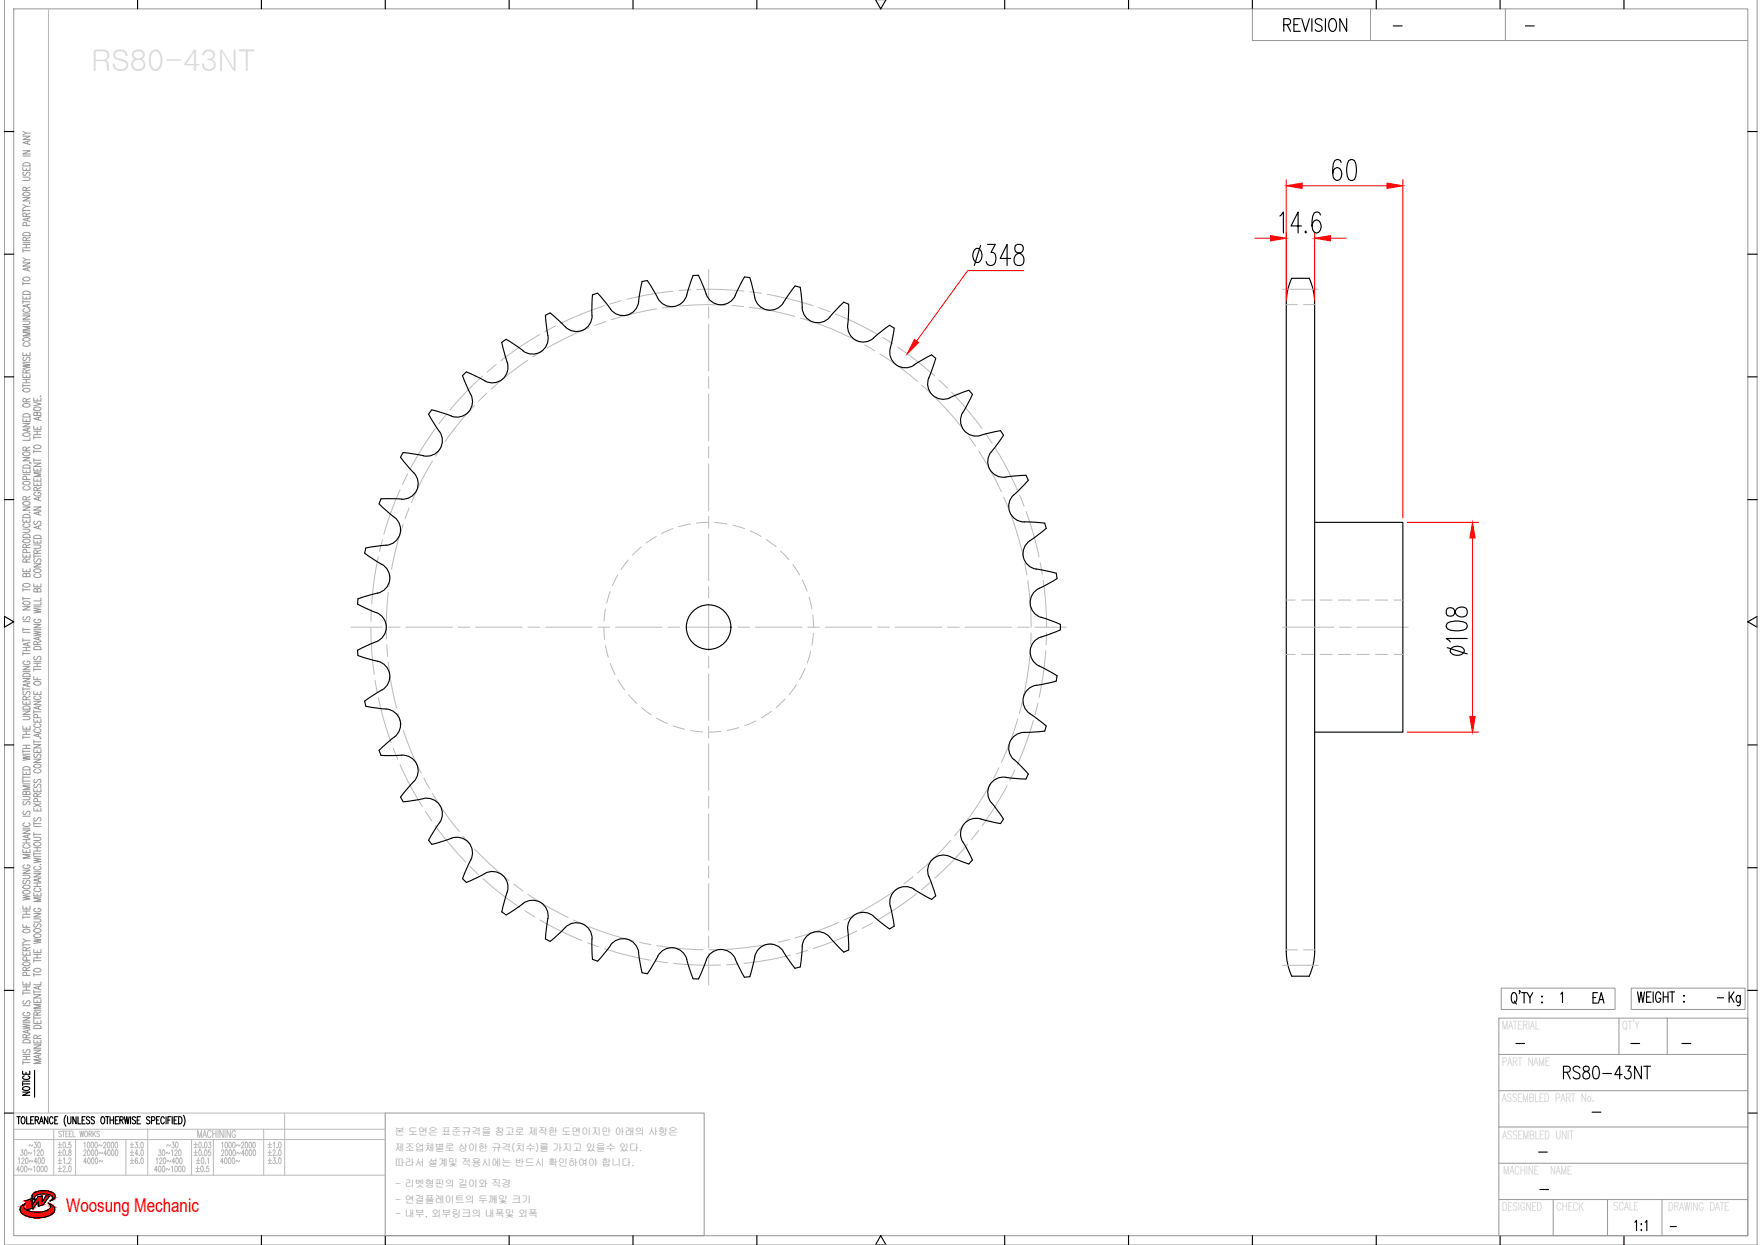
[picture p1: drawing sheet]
<svg xmlns="http://www.w3.org/2000/svg" width="297mm" height="210mm" viewBox="0 0 297 210" stroke-linecap="round" stroke-linejoin="round" font-family="sans-serif">
<defs><g id="words">
<text font-size="5.3" x="290.7" y="170.7">Kg</text>
<text font-size="4.9" x="267.8" y="170.4">EA</text>
<text font-size="3.2" fill="#f00" x="11.1" y="204.3">Woosung Mechanic</text>
<g font-size="2.6">
<text x="234.2" y="5.6">-</text>
<text x="256.5" y="5.6">-</text>
<text x="288.9" y="169.3">-</text>
<text x="254.7" y="177.1">-</text>
<text x="274.1" y="177.1">-</text>
<text x="282.9" y="177.1">-</text>
<text x="267.8" y="188.7">-</text>
<text x="258.6" y="195.4">-</text>
<text x="258.9" y="201.8">-</text>
<text x="280.8" y="208.1">-</text>
</g>
<g font-size="1.7" fill="#989898">
<text x="66.6" y="191.4">본 도면은 표준규격을 참고로 제작한 도면이지만 아래의 사항은</text>
<text x="66.6" y="194.1">제조업체별로 상이한 규격(치수)를 가지고 있을수 있다.</text>
<text x="66.6" y="196.6">따라서 설계및 적용시에는 반드시 확인하여야 합니다.</text>
<text x="66.7" y="200.2">- 리벳형핀의 길이와 직경</text>
<text x="66.7" y="202.8">- 연결플레이트의 두께및 크기</text>
<text x="66.7" y="205.2">- 내부, 외부링크의 내폭및 외폭</text>
</g>
</g></defs>
<!-- layer: 0 -->
<g fill="none" stroke="#989898" stroke-width=".17">
<path d="M.7 -.1v210h295.7v-210M2.3 1.5h292.5v206.8h-292.5zM211.3 1.5v5.3h83.5M231.2 1.5v5.3M253.9 1.5v5.3M3.9 33.3h1.2l-1.2 .6h1.2M3.9 29.9h.8l.4 .2-.2 .3h-1M3.9 28.2v.5h1.2v-.5M3.9 25.4h1.2l-1.2 .6h1.2M3.9 23h1.2l-1.2 .5h1.2M3.9 35.2v.6M3.9 35.5h1.2"/>
<path d="M3.9 34.5l.5 .3M3.9 26.3h1.2M3.9 22.1l.5 .4M3.9 39.3a.82 .82 0 0 1 1.2 .1v.3h-1.2zM3.9 32.5a.91 .91 0 0 1 1.2 .1 .64 .64 0 0 1-.6 .4 .64 .64 0 0 1-.6-.4zM3.9 27.6a.84 .84 0 0 1 1.2 .1v.3h-1.2zM4 29l-.1 .4 .1 .2 .3-.1a.52 .52 0 0 1 .7-.4l.1 .3-.2 .2M4.4 36.5v-.5h-.4l-.1 .5h1.2M4.4 32.1l-.1-.5h-.4v.5h1.2M4.4 28.4v.3M4.5 38.1l-.1-.5-.1-.1-.4 .1v.5h1.2M4.7 23.8v.4"/>
<path d="M4.7 36.8v.4M5 34.2v.1zM5.1 36.7l-1.2 .3 1.2 .3M5.1 34.8h-.7l-.5 .3M5.1 23.7l-1.2 .3 1.2 .4M5.1 22.5h-.7l-.5 .3M5.1 35.9l-.7 .3M5.1 31.6l-.7 .2M3.9 59.4v.6h1.2v-.6M3.9 54.1h.8l.4 .3-.2 .3h-1M3.9 53.2h1.2l-1.2 .6h1.2M3.9 49.9v.5h1.2v-.5"/>
<path d="M3.9 44.3h1.2l-1.2 .6h1.2M3.9 42v.5M3.9 47.5v.6M3.9 50.6v.6M3.9 52.9h1.2M3.9 50.9h1.2M3.9 47.8h1.2M3.9 43.5l.5 .3M3.9 42.3h1.2M3.9 41.8h1.2M3.9 41.2h1.2M3.9 40.9h1.2"/>
<path d="M3.9 57.1a.91 .91 0 0 1 1.2 0 .69 .69 0 0 1-1.2 .3zM3.9 49.2a.82 .82 0 0 1 1.2 .2v.2h-1.2zM3.9 46.9a.71 .71 0 0 1 1.2 .2 .7 .7 0 0 1-1.2-.1zM4.2 57.8a.32 .32 0 0 0-.3 .4 .32 .32 0 0 0 .4 .2h.3a.32 .32 0 0 0 .5-.2 .32 .32 0 0 0-.3-.4M4.2 52a.32 .32 0 0 0-.3 .5 .32 .32 0 0 0 .4 .2h.3a.32 .32 0 0 0 .5-.2 .32 .32 0 0 0-.3-.5M4.4 40.6v-.5h-.4l-.1 .5h1.2M4.4 41.2v.6M4.4 50.1v.3M4.4 59.6v.4M4.7 45.2v.4M4.7 51.4v.4M5.1 56h-1.2l1.2 .3-1.2 .3h1.2"/>
<path d="M5.1 55h-1.2l1.2 .3-1.2 .4h1.2M5.1 51.3l-1.2 .3 1.2 .3M5.1 45.1l-1.2 .3 1.2 .3M5.1 43.8h-.7l-.5 .3M5.1 40l-.7 .3M3.9 79.2v.5h1.2v-.5M3.9 77.1h1.2l-1.2 .6h1.2M3.9 73.2a.72 .72 0 0 1 1.2 .2 .87 .87 0 0 1-1.2 0zM3.9 71.4h1.2l-1.2 .6h1.2M3.9 70.5v.6h1.2v-.6M3.9 63.1v.5h1.2v-.5M3.9 61.3l1.2 .2-1.2 .2 1.2 .2-1.2 .2"/>
<path d="M3.9 64.7v.6M3.9 65h1.2M3.9 64.5h1.2M3.9 64h1.2M3.9 61.1h1.2M3.9 78.5a.84 .84 0 0 1 1.2 .1v.3h-1.2zM3.9 76.4a.71 .71 0 0 1 1.2 .2 .7 .7 0 0 1-1.2-.2zM3.9 69.9a.79 .79 0 0 1 1.2 .1v.3h-1.2zM3.9 68.2a.91 .91 0 0 1 1.2 .1 .69 .69 0 0 1-1.2 .2zM3.9 65.6a.74 .74 0 0 1 1.2 .2 .7 .7 0 0 1-1.2-.1zM4 60.2a.29 .29 0 0 0-.1 .5 .29 .29 0 0 0 .5-.1l.1-.2a.31 .31 0 0 1 .5-.1 .31 .31 0 0 1-.1 .5M4.4 75.9v-.5h-.5v.5h1.2"/>
<path d="M4.4 67.7v-.4l-.4-.1-.1 .5h1.2M4.4 62.9v-.5h-.5v.5h1.2M4.4 63.3v.3M4.4 64v.5M4.4 70.8v.3M4.4 79.4v.3M4.7 72.3v.4M5 78l.3 .1M5.1 73.8v.4h-1.2M5.1 72.2l-1.2 .3 1.2 .3M5.1 75.4l-.7 .2M5.1 67.2l-.7 .3"/>
<path d="M5.1 62.3l-.7 .3M5.7 78.9v.5h1.2v-.5M5.7 78.1h1.2l-1.2 .5h1.2M5.7 71.9v.5h1.2v-.5M5.7 67.8l1.2 .3-1.2 .3M5.7 67.1v.5h1.2v-.5M5.7 73.5v.5M5.7 75.8v.6M5.7 77.3v.6M5.7 77.6h1.2M5.7 76.1h1.2M5.7 73.7h1.2"/>
<path d="M5.7 73.3h1.2M5.7 72.7h1.2M5.8 75.2a.71 .71 0 0 1 1.1 .2 .73 .73 0 0 1-1.2-.1zM5.8 68.8a.91 .91 0 0 1 1.1 0 .69 .69 0 0 1-1.1 .3zM6.3 69.7l.2-.2h.3l.1 .2v.4h-1.2l.1-.6 .4 .1 .1 .5M6.3 67.3v.3M6.3 72.1v.3M6.3 72.7v.6M6.3 79.1v.3M6.5 70.4v.4M6.8 66.8h.1zM6.9 79.7h-1.2l1.2 .3-1.2 .4h1.2"/>
<path d="M6.9 70.3l-1.2 .3 1.2 .3M3.9 95.9v.5h1.2v-.5M3.9 93.4v.5h1.2v-.5M3.9 89.2h1l.2 .2-.2 .3-1 .1M3.9 87.5v.5h1.2v-.5M3.9 85.5h1.2l-1.2 .5h1.2M3.9 99.2v.5M3.9 99.4h1.2M3.9 80h1.2M3.9 98.5a.91 .91 0 0 1 1.2 .1 .64 .64 0 0 1-.6 .4 .64 .64 0 0 1-.6-.4zM3.9 91.1a.71 .71 0 0 1 1.2 .2 .73 .73 0 0 1-1.2-.2zM3.9 90.2a.79 .79 0 0 1 1.2 .1v.3h-1.2z"/>
<path d="M3.9 86.9a.82 .82 0 0 1 1.2 .1v.3h-1.2zM3.9 84.7a.91 .91 0 0 1 1.2 .1 .64 .64 0 0 1-.6 .4 .64 .64 0 0 1-.6-.4zM3.9 81.3a.91 .91 0 0 1 1.2 .1 .64 .64 0 0 1-.6 .4 .64 .64 0 0 1-.6-.4zM4.2 88.3a.32 .32 0 0 0-.3 .4 .32 .32 0 0 0 .4 .2h.3a.32 .32 0 0 0 .5-.2 .32 .32 0 0 0-.3-.4M4.2 82a.32 .32 0 0 0-.3 .4 .32 .32 0 0 0 .4 .2h.3a.32 .32 0 0 0 .5-.2 .32 .32 0 0 0-.3-.4M4.4 96.9l.3-.2h.3l.1 .2v.3h-1.2l.1-.5h.4v.5M4.4 94.8v-.5l-.4-.1-.1 .6h1.2M4.4 92.3l-.1-.5-.4 .1v.4h1.2M4.4 84.3v-.5l-.4-.1-.1 .6h1.2M4.4 87.7v.3M4.4 93.6v.3M4.4 96.1v.3"/>
<path d="M4.5 93.2l-.1-.5h-.5v.5h1.2M4.5 80.8l-.1-.4-.1-.1-.4 .1v.4h1.2M5 86.4h.1M5.1 94.2l-.7 .3M5.1 91.8l-.7 .2M5.1 83.7l-.7 .3M5.7 98.4v.5h1.2v-.5M5.7 95.1h1.2l-1.2 .5h1.2M5.7 91.9h.9l.3 .2-.2 .3h-1M5.7 91v.6h1.2v-.6M5.7 85.5h1.2l-1.2 .5h1.2M5.7 81.4v.5h1.2v-.5"/>
<path d="M5.7 80.6v.5h1.2v-.5M5.7 93.5v.6M5.7 93.8h1.2M5.8 96a.91 .91 0 0 1 1.1 .1 .64 .64 0 0 1-.6 .4 .64 .64 0 0 1-.6-.4zM5.8 90.4a.79 .79 0 0 1 1.1 .1v.3h-1.2zM5.9 94.2a.29 .29 0 0 0-.2 .5 .29 .29 0 0 0 .5-.1l.1-.2a.31 .31 0 0 1 .5-.1 .31 .31 0 0 1-.1 .5M5.9 87.9l-.2 .2 .2 .3 .3-.1 .1-.3a.3 .3 0 0 1 .5-.1 .3 .3 0 0 1-.1 .5M6 96.8a.32 .32 0 0 0-.3 .4 .32 .32 0 0 0 .5 .2h.2a.32 .32 0 0 0 .5-.2 .32 .32 0 0 0-.3-.4M6 83a.32 .32 0 0 0-.3 .4 .32 .32 0 0 0 .5 .2h.2a.34 .34 0 0 0 .5-.3 .34 .34 0 0 0-.5-.3v.2M6.3 99.4l.2-.2 .3 .1 .1 .1v.4h-1.2l.1-.5h.4l.1 .5M6.3 93.3l-.1-.5h-.4l-.1 .5h1.2M6.3 82.7l-.1-.5h-.4l-.1 .5h1.2"/>
<path d="M6.3 80.8v.3M6.3 81.6v.3M6.3 91.2v.4M6.3 98.6v.3M6.5 83.9v.4M6.5 86.4v.4M6.5 88.7v.4M6.9 88.6l-1.2 .3 1.2 .3M6.9 86.2l-1.2 .3 1.2 .4M6.9 83.8l-1.2 .3 1.2 .3M6.9 92.7l-.6 .3M6.9 82.2l-.6 .3"/>
<path d="M3.9 119.9h1.2l-1.2 .6h1.2M3.9 118.2v.5h1.2v-.5M3.9 114.4h1.2l-1.2 .5h1.2M3.9 112.3h1.2l-1.2 .6h1.2M3.9 102.3h1.2l-1.2 .5h1.2M3.9 100.6v.6M3.9 105.8v.6M3.9 107.6v.6M3.9 109.9v.6M3.9 115.9v.5M3.9 116.2h1.2M3.9 113.2h1.2"/>
<path d="M3.9 110.2h1.2M3.9 109.7h1.2M3.9 109.1h1.2M3.9 107.9h1.2M3.9 106.6h1.2M3.9 106.1h1.2M3.9 104.8h1.2M3.9 100.9h1.2M3.9 119.2a.84 .84 0 0 1 1.2 .1v.3h-1.2zM3.9 113.7a.82 .82 0 0 1 1.2 .1v.3h-1.2zM3.9 101.5a.91 .91 0 0 1 1.2 .1 .69 .69 0 0 1-1.2 .2zM4 116.6a.29 .29 0 0 0-.1 .5 .29 .29 0 0 0 .5-.1l.1-.2a.31 .31 0 0 1 .5-.1 .31 .31 0 0 1-.1 .5"/>
<path d="M4 104a.29 .29 0 0 0-.1 .4 .29 .29 0 0 0 .5 0l.1-.3a.31 .31 0 0 1 .5-.1 .31 .31 0 0 1-.1 .5M4.2 111.5a.32 .32 0 0 0-.3 .4 .32 .32 0 0 0 .4 .2h.3a.34 .34 0 0 0 .5-.3 .34 .34 0 0 0-.5-.3v.2M4.4 118v-.5l-.4-.1-.1 .6h1.2M4.4 109.1v.6M4.4 118.4v.3M4.7 108.4v.4M4.7 115.3v.4M5.1 115.2l-1.2 .3 1.2 .3M5.1 108.3l-1.2 .3 1.2 .3M5.1 117.4l-.7 .3M5.7 118.2h1.2l-1.2 .6h1.2M5.7 116.6v.5h1.2v-.5"/>
<path d="M5.7 114.1v.5h1.2M5.7 106.4l1.2 .2-1.2 .2 1.2 .2-1.2 .2M5.7 105.3h1.2l-1.2 .5h1.2M5.7 102.5l1.2 .3-1.2 .1 1.2 .3-1.2 .1M5.7 112.6v.5M5.7 119.7v.6M5.7 112.9h1.2M5.7 112.4h1.2M5.7 111.8h1.2M5.7 111.5h1.2M5.7 106.2h1.2M5.7 102.3h1.2"/>
<path d="M5.8 115a.71 .71 0 0 1 1.1 .3 .7 .7 0 0 1-1.2-.2zM5.8 109.1a.84 .84 0 0 1 1.1 .2v.2h-1.2zM5.9 110.7a.29 .29 0 0 0-.2 .4 .29 .29 0 0 0 .5 0l.1-.3a.31 .31 0 0 1 .5-.1 .31 .31 0 0 1-.1 .5M6 117.4a.32 .32 0 0 0-.3 .4 .32 .32 0 0 0 .5 .2h.2a.32 .32 0 0 0 .5-.2 .32 .32 0 0 0-.3-.4M6 104.4a.32 .32 0 0 0-.3 .4 .32 .32 0 0 0 .5 .2h.2a.33 .33 0 0 0 .5-.3 .33 .33 0 0 0-.5-.3v.2M6.3 108.7l-.1-.5h-.4l-.1 .5h1.2M6.3 111.8v.6M6.3 114.3v.3M6.3 116.7v.4M6.5 107.5v.4M6.5 119.1v.4M6.9 119l-1.2 .3 1.2 .3"/>
<path d="M6.9 107.3l-1.2 .3 1.2 .4M6.9 101.5v.5h-1.2M6.9 100.8v.5h-1.2M6.9 108.1l-.6 .3M3.9 139.9h1.2l-1.2 .6h1.2M3.9 134.3h.8l.4 .2-.2 .3h-1M3.9 130v.6h1.2v-.6M3.9 127.4l1.2 .2-1.2 .2 1.2 .2-1.2 .2M3.9 122.4v.6h1.2v-.6M3.9 120.8h.8l.4 .2-.2 .3h-1M3.9 124v.6M3.9 126.4v.6"/>
<path d="M3.9 130.8v.5M3.9 131.4v.6M3.9 139.6h1.2M3.9 137.6h1.2M3.9 132.2h1.2M3.9 131.7h1.2M3.9 131h1.2M3.9 127.2h1.2M3.9 126.7h1.2M3.9 126.2h1.2M3.9 125.6h1.2M3.9 124.3h1.2"/>
<path d="M3.9 123.8h1.2M3.9 123.3h1.2M3.9 129.4a.82 .82 0 0 1 1.2 .1v.3h-1.2zM4 136.8a.29 .29 0 0 0-.1 .4 .29 .29 0 0 0 .5 0l.1-.3a.31 .31 0 0 1 .5-.1 .31 .31 0 0 1-.1 .5M4 135.1l-.1 .2 .1 .4 .3-.1 .2-.3a.3 .3 0 0 1 .5-.1 .3 .3 0 0 1-.1 .5M4.2 138.7a.32 .32 0 0 0-.3 .4 .32 .32 0 0 0 .4 .3h.3a.32 .32 0 0 0 .5-.3 .32 .32 0 0 0-.3-.4M4.4 133.6l.3-.2h.3l.1 .2v.4h-1.2l.1-.6 .4 .1v.5M4.4 122.6v.4M4.4 123.3v.5M4.4 125.6v.6M4.4 130.2v.4M5.1 132.5h-1.2l1.2 .3-1.2 .3h1.2"/>
<path d="M5.7 136.2v.5h1.2v-.5M5.7 133v.5h1.2v-.5M5.7 128h1.2l-1.2 .6h1.2M5.7 126.3v.6h1.2v-.6M5.7 125.5h1.2l-1.2 .6h1.2M5.7 121.3v.5h1.2v-.5M5.7 124.8v.5M5.7 138.6v.5M5.7 139.3h1.2M5.7 138.9h1.2M5.7 135.5l1.2 .5M5.7 125.1h1.2"/>
<path d="M5.7 120h1.2M5.8 129a.91 .91 0 0 1 1.1 .1 .69 .69 0 0 1-1.1 .2zM5.9 137.9a.29 .29 0 0 0-.2 .4 .29 .29 0 0 0 .5 0l.1-.3a.31 .31 0 0 1 .5-.1 .31 .31 0 0 1-.1 .5M5.9 132.2l-.2 .4a.26 .26 0 0 0 .2 .2 .26 .26 0 0 0 .3-.2l.1-.2a.31 .31 0 0 1 .5-.1 .31 .31 0 0 1-.1 .5M5.9 131.4a.29 .29 0 0 0-.2 .5 .29 .29 0 0 0 .5-.1l.1-.2a.31 .31 0 0 1 .5-.1 .31 .31 0 0 1-.1 .5M5.9 127.1a.29 .29 0 0 0-.2 .5 .29 .29 0 0 0 .5-.1l.1-.2a.31 .31 0 0 1 .5-.1 .31 .31 0 0 1-.1 .5M6 129.7a.32 .32 0 0 0-.3 .4 .32 .32 0 0 0 .5 .2h.2a.32 .32 0 0 0 .5-.2 .32 .32 0 0 0-.3-.4M6 122.9a.32 .32 0 0 0-.3 .4 .32 .32 0 0 0 .5 .2h.2a.32 .32 0 0 0 .5-.2 .32 .32 0 0 0-.3-.4M6 122a.32 .32 0 0 0-.3 .5 .32 .32 0 0 0 .5 .2h.2a.32 .32 0 0 0 .5-.2 .32 .32 0 0 0-.3-.5M6.3 134.3l-.1-.4-.4-.1-.1 .5h1.2M6.3 121.4v.4M6.3 126.5v.4"/>
<path d="M6.3 133.2v.3M6.3 136.4v.3M6.3 135.2v-.5l-.2-.1-.3 .1-.1 .5h1.2M6.3 121v-.5h-.5l-.1 .5h1.2M6.5 123.8v.4M6.8 124.5h.1zM6.9 123.6l-1.2 .4 1.2 .3M6.9 135.5l-1.2 .5M6.9 133.8l-.6 .2M3.9 155.8v.6h1.2M3.9 152.8v.5h1.2v-.5M3.9 151l1.2 .1-1.2 .2 1.2 .2-1.2 .2"/>
<path d="M3.9 149.5a.72 .72 0 0 1 1.2 .1 .87 .87 0 0 1-1.2 0zM3.9 147.6h.8l.4 .2-.2 .3h-1M3.9 146.7h1.2l-1.2 .5h1.2M3.9 143.2v.5h1.2v-.5M3.9 154.4v.5M3.9 159v.6M3.9 159.3h1.2M3.9 158.3l.5 .3M3.9 154.6h1.2M3.9 154.1h1.2M3.9 153.6h1.2M3.9 142.1h1.2"/>
<path d="M3.9 141.6h1.2M3.9 156.8a.91 .91 0 0 1 1.2 .1 .64 .64 0 0 1-.6 .4 .64 .64 0 0 1-.6-.4zM3.9 150.3a.91 .91 0 0 1 1.2 0 .64 .64 0 0 1-.6 .5 .64 .64 0 0 1-.6-.5zM4 148.4a.29 .29 0 0 0-.1 .5 .29 .29 0 0 0 .5-.1l.1-.2a.31 .31 0 0 1 .5-.1 .31 .31 0 0 1-.1 .5M4.2 145.8a.32 .32 0 0 0-.3 .4 .32 .32 0 0 0 .4 .2h.3a.33 .33 0 0 0 .5-.3 .33 .33 0 0 0-.5-.3v.2M4.2 142.4a.32 .32 0 0 0-.3 .4 .32 .32 0 0 0 .4 .2h.3a.32 .32 0 0 0 .5-.2 .32 .32 0 0 0-.3-.4M4.4 141.6v.5M4.4 143.4v.3M4.4 152.9v.4M4.4 153.6v.5M4.4 156v.4M4.7 140.8v.4"/>
<path d="M5.1 158.6h-.7l-.5 .3M5.1 144.1h-1.2l1.2 .3-1.2 .3h1.2M5.1 140.7l-1.2 .3 1.2 .4M5.1 159.7l-.7 .3M5.7 158.3l1.2 .2-1.2 .2 1.2 .2-1.2 .2M5.7 154.9h.9l.3 .2-.2 .3-1 .1M5.7 154h1.2l-1.2 .6h1.2M5.7 150.5v.6h1.2v-.6M5.7 147.3h1.2l-1.2 .5h1.2M5.7 144.7l1.2 .2-1.2 .2 1.2 .2-1.2 .2M5.7 141.2h.9l.3 .2-.2 .3h-1M5.7 140.4v.5"/>
<path d="M5.7 143.7v.5M5.7 149.5h1.2M5.7 148.9h1.2M5.7 147h1.2M5.7 144.4h1.2M5.7 143.9h1.2M5.7 143.5h1.2M5.7 142.9h1.2M5.7 140.7h1.2M5.8 157.6a.71 .71 0 0 1 1.1 .2 .7 .7 0 0 1-1.2-.1zM5.8 156.7a.71 .71 0 0 1 1.1 .2 .7 .7 0 0 1-1.2-.1zM5.8 142.1a.71 .71 0 0 1 1.1 .3 .7 .7 0 0 1-1.2-.2z"/>
<path d="M5.9 155.8l-.2 .1 .2 .4 .3-.1 .1-.3a.3 .3 0 0 1 .5-.1 .3 .3 0 0 1-.1 .5M6 153.1a.32 .32 0 0 0-.3 .4 .32 .32 0 0 0 .5 .2h.2a.34 .34 0 0 0 .5-.3 .34 .34 0 0 0-.5-.3v.2M6 149.7a.32 .32 0 0 0-.3 .4 .32 .32 0 0 0 .5 .2h.2a.32 .32 0 0 0 .5-.2 .32 .32 0 0 0-.3-.4M6 146.1a.32 .32 0 0 0-.3 .4 .32 .32 0 0 0 .5 .2h.2a.32 .32 0 0 0 .5-.2 .32 .32 0 0 0-.3-.4M6.3 142.9v.6M6.3 148.9v.6M6.3 150.7v.4M6.5 148.2v.4M6.8 145.8h.1zM6.9 151.4h-1.2l1.2 .3-1.2 .3h1.2M6.9 148.1l-1.2 .3 1.2 .3M3.9 172.7l1.2 .2-1.2 .2 1.2 .2-1.2 .2"/>
<path d="M3.9 171.6h1.2l-1.2 .5h1.2M3.9 165.5v.6h1.2v-.6M3.9 160.5v.6h1.2v-.6M3.9 179.1h1.2M3.9 167.1v.6M3.9 178.9v.5M3.9 178.7h1.2M3.9 178.1h1.2M3.9 177.8h1.2M3.9 172.4h1.2M3.9 169.6h1.2M3.9 167.4h1.2"/>
<path d="M3.9 167h1.2M3.9 166.4h1.2M3.9 175.4a.82 .82 0 0 1 1.2 .1v.3h-1.2zM3.9 162.3a.71 .71 0 0 1 1.2 .3 .7 .7 0 0 1-1.2-.2zM4 176.9l-.1 .2 .1 .4 .3-.1 .2-.3a.3 .3 0 0 1 .5-.1 .3 .3 0 0 1-.1 .5M4 168.7a.29 .29 0 0 0-.1 .5 .29 .29 0 0 0 .5-.1l.1-.2a.31 .31 0 0 1 .5-.1 .31 .31 0 0 1-.1 .5M4.2 170.7a.32 .32 0 0 0-.3 .4 .32 .32 0 0 0 .4 .2h.3a.33 .33 0 0 0 .5-.3 .33 .33 0 0 0-.5-.3v.2M4.4 175v-.5l-.4-.1-.1 .6h1.2M4.4 163.6v-.5h-.4l-.1 .5h1.2M4.4 160.3v-.5h-.4l-.1 .5h1.2M4.4 160.7v.4M4.4 165.7v.4"/>
<path d="M4.4 166.4v.6M4.4 178.1v.6M4.5 164.5l-.1-.5h-.5v.5h1.2M4.5 161.9l-.1-.5-.1-.1-.4 .1v.5h1.2M4.7 173.7v.4M5.1 173.6l-1.2 .3 1.2 .4M5.1 174.4l-.7 .3M5.1 163.1l-.7 .2M5.7 177.1h1.2l-1.2 .5h1.2M5.7 176.2h1.2l-1.2 .5h1.2M5.7 175.3v.5h1.2v-.5M5.7 172v.6h1.2v-.6"/>
<path d="M5.7 168.5v.5h1.2v-.5M5.7 167.7h1.2l-1.2 .6h1.2M5.7 160.1v.5h1.2v-.5M5.7 171.6h1.2M5.7 161.7v.6M5.7 164.1v.5M5.7 166.9v.6M5.7 171.4v.5M5.7 170.3h1.2M5.7 167.2h1.2M5.7 164.3h1.2M5.7 162h1.2"/>
<path d="M5.7 161.5h1.2M5.7 160.9h1.2M5.8 173a.82 .82 0 0 1 1.1 .1v.3h-1.2zM5.8 163.4a.71 .71 0 0 1 1.1 .3 .87 .87 0 0 1-1.2 0zM6.3 175.1l-.1-.5h-.4l-.1 .5h1.2M6.3 171.1l-.1-.4-.4-.1-.1 .5h1.2M6.3 160.3v.3M6.3 160.9v.6M6.3 168.7v.3M6.3 172.2v.4M6.3 175.5v.3M6.5 166.3v.4"/>
<path d="M6.5 177.9v.4M6.9 178.7h-1.2l1.2 .3-1.2 .3h1.2M6.9 177.8l-1.2 .3 1.2 .3M6.9 169.3h-1.2l1.2 .4-1.2 .3h1.2M6.9 166.2l-1.2 .3 1.2 .4M6.9 165.5v.5h-1.2M6.9 174.5l-.6 .3M6.9 170.6l-.6 .3M252.8 177.8h42M252.8 171.7h42v36.6h-42zM253.2 166.6h19.2v3.6h-19.2zM273.1 171.7v6.1"/>
<path d="M275.2 166.6h19.2v3.6h-19.2zM281.2 171.7v6.1M65 187.7h53.8v20.6h-53.8zM252.8 196.1h42M252.8 183.9h42M252.8 190h42M252.8 202.2h42M262 202.2v6.1M271.2 202.2v6.1M280.3 202.2v6.1"/>
</g>
<g fill="none" stroke="#000" stroke-width=".19">
<path d="M23.2 -.1v1.6M44.1 -.1v1.6M65 -.1v1.6M85.9 -.1v1.6M106.8 -.1v1.6M127.7 -.1v1.6M147.7 -.1l.9 1.6 .9-1.6M169.5 -.1v1.6M190.4 -.1v1.6M211.3 -.1v1.6M232.1 -.1v1.6M253 -.1v1.6"/>
<path d="M273.9 -.1v1.6M216.5 4.2h.8a.52 .52 0 0 0 .4-.5 .52 .52 0 0 0-.4-.6h-.8v2.2M217.1 4.2l.6 1.1M218.3 4.2h.6M219.3 3.1h-1v2.2h1M219.6 3.1l.6 2.2 .7-2.2M221.3 3.1v2.2M223 3.4a.58 .58 0 0 0-.7-.3 .58 .58 0 0 0-.4 .8l.8 .4a.53 .53 0 0 1 .3 .5 .53 .53 0 0 1-.4 .5h-.3l-.4-.3M223.6 3.1v2.2M224.5 3.3l.1-.2a.93 .93 0 0 1 .8 1.4l-.1 .3a.57 .57 0 0 1-.5 .5 .57 .57 0 0 1-.6-.5 1.47 1.47 0 0 1 .3-1.5zM227.1 3.1v2.2l-1.1-2.2v2.2M.7 22.2h1.6"/>
<path d="M294.8 22.2h1.6M.7 42.9h1.6M85.4 57.2l-.8 .5 .8 2.8a2.68 2.68 0 0 1-.4 3.2 2.68 2.68 0 0 1-3.2 .5M85.4 57.2l2.8 1.9M92.4 56.6a2.64 2.64 0 0 1-1.2 2.7 2.64 2.64 0 0 1-3-.1M92.8 52.8l-.8 .4 .4 3.4M100.8 49.4l-.9 .3-.1 2.9a2.7 2.7 0 0 1-1.5 3.1 2.7 2.7 0 0 1-3.4-1l-2.1-1.9M100.8 49.4l1.9 2.2a2.67 2.67 0 0 0 2.8 1.6 2.67 2.67 0 0 0 2.2-2.3M108.3 47.5l-.6 3.4M108.3 47.5l.9-.2 1.5 2.5a2.68 2.68 0 0 0 2.6 1.9 2.68 2.68 0 0 0 2.5-2M116.9 46.4h.9l1.3 3.2M116.9 46.5l-1.1 3.2"/>
<path d="M119.1 49.6a2.64 2.64 0 0 0 2.4 1.8 2.64 2.64 0 0 0 2.5-1.6M125.6 46.7l-1.6 3.1M125.6 46.7l.9 .1 .7 2.8a2.68 2.68 0 0 0 1.9 2.6 2.68 2.68 0 0 0 3-1.2M132.1 51l2-2.8 .9 .2 .3 2.9a2.67 2.67 0 0 0 1.5 2.9 2.67 2.67 0 0 0 3.2-.7M143.1 51.3l-.8-.4-2.3 2.5M143.2 51.3l-.1 2.9a2.67 2.67 0 0 0 1 3 2.67 2.67 0 0 0 3.3-.2M147.3 57l2.8-2.2 .7 .5-.5 2.8a2.68 2.68 0 0 0 .6 3.2 2.68 2.68 0 0 0 3.3 .3M217 51.1v109.3l.3 2.4 .6 1.8h2.9l.6-1.8 .3-1.8v-109.9M217 51.1l.3-2.4 .6-1.8h2.9l.8 2.3 .1 1.9M294.8 42.9h1.6M.7 63.5h1.6M68 76.3l-.4 .8 2.2 2.6"/>
<path d="M68 76.3l3.4 .5M69.8 79.7a2.64 2.64 0 0 1 .5 3 2.64 2.64 0 0 1-2.6 1.5M72.8 69.1l-.5 .7 1.5 2.5a2.67 2.67 0 0 1 .5 3.2 2.67 2.67 0 0 1-2.9 1.4M72.9 69.1l3.2 1M78.7 62.7l-.7 .6 1.1 2.7a2.67 2.67 0 0 1 .1 3.2 2.67 2.67 0 0 1-3.1 1M78.7 62.7l3.1 1.5M156.7 63.7a2.64 2.64 0 0 0 .6 2.9 2.64 2.64 0 0 0 2.9 .5M157.8 60.4l-.7-.6-3 1.7M157.8 60.4l-1.1 3.3M162.4 69.5a2.64 2.64 0 0 0 .2 3 2.64 2.64 0 0 0 2.8 .9M164 66.5l-.6-.7-3.2 1.3M164 66.5l-1.6 3"/>
<path d="M165.4 73.4l3.4-.8 .3 .5 .2 .3-2.1 2.8M167.2 76.2a2.64 2.64 0 0 0-.3 2.9 2.64 2.64 0 0 0 2.7 1.3M294.8 63.5h1.6M.7 84.2h1.6M61.7 92.4l-.2 .9 2.9 1.9M63.7 100l-3.3 1-.1 .8M64.3 84.1l-.4 .9 2.6 2.2M64.3 84.1h3.4M64.4 95.1a2.64 2.64 0 0 1 1.3 2.7 2.64 2.64 0 0 1-2 2.2M66.6 87.2a2.67 2.67 0 0 1 .8 3.1 2.67 2.67 0 0 1-2.8 1.7l-2.9 .4M169.6 80.4l3.5-.3 .4 .9-2 2a2.67 2.67 0 0 0-1.3 3 2.67 2.67 0 0 0 2.6 2M172.8 88l3.4 .2 .3 .9-2.3 1.7a2.7 2.7 0 0 0-1.6 3.1 2.7 2.7 0 0 0 2.8 2.1l2.8 .6 .1 .9-3 1.7"/>
<path d="M175.3 99.2a2.64 2.64 0 0 0-1.5 2.6 2.64 2.64 0 0 0 1.8 2.3M221.7 88.1h14.9v35.3h-14.9M294.8 84.2h1.6M.7 103.9l1.6 .9-1.6 .9zM60.3 109.6l.1 .9 3.3 1M60.3 101.9l3.2 1.4M61.7 119.1l2.9 .4a2.7 2.7 0 0 1 2.9 1.9 2.7 2.7 0 0 1-1.4 3.2l-2.2 1.9 .1 .3 .3 .5 2.8 .1a2.7 2.7 0 0 1 3.2 1.4 2.7 2.7 0 0 1-.9 3.4l-1.8 2.2 .4 .8M63.5 103.3a2.68 2.68 0 0 1 1.6 2.7 2.68 2.68 0 0 1-2.2 2.4l-2.6 1.2M63.7 111.5a2.67 2.67 0 0 1 2.1 2.5 2.67 2.67 0 0 1-1.9 2.6l-2.4 1.6 .2 .9M175.3 112.3l3 1.6-.1 .9-2.8 .7a2.67 2.67 0 0 0-2.7 1.8 2.67 2.67 0 0 0 1 3M175.6 107.4a2.64 2.64 0 0 0-1.8 2.3 2.64 2.64 0 0 0 1.5 2.6M175.6 104.1l3.3 1.2"/>
<path d="M178.9 105.3v.9l-3.3 1.2M294.8 104.8l1.6-.9v1.8zM.7 125.6h1.6M71.4 134.7l-3.4 .5M71.4 134.6a2.67 2.67 0 0 1 2.9 1.4 2.67 2.67 0 0 1-.5 3.2l-1.5 2.4 .5 .8M165.4 138.1a2.64 2.64 0 0 0-2.8 .9 2.64 2.64 0 0 0-.2 3M167.2 135.3l2.1 2.8-.2 .2-.3 .5-3.4-.7M169.6 131a2.64 2.64 0 0 0-2.7 1.4 2.64 2.64 0 0 0 .3 2.9M169.6 131.1l3.5 .2M171 128l2.4 2.5-.3 .8M173.7 120.3l2.8 2.1M176.5 122.4l-.3 .9-2.9 .2a2.68 2.68 0 0 0-2.9 1.4 2.68 2.68 0 0 0 .6 3.2"/>
<path d="M294.8 125.6h1.6M.7 146.3h1.6M76.1 141.3a2.67 2.67 0 0 1 3.1 1 2.67 2.67 0 0 1-.1 3.2l-1.1 2.6 .7 .7M76.1 141.3l-3.2 1.1M81.8 147.3a2.68 2.68 0 0 1 3.2 .4 2.68 2.68 0 0 1 .4 3.3l-.8 2.7 .8 .6M81.8 147.3l-3.1 1.5M88.2 152.3a2.64 2.64 0 0 1 3-.1 2.64 2.64 0 0 1 1.2 2.7M88.2 152.3l-2.8 2M92.4 154.9l-.4 3.4 .8 .4M95.3 156.4a2.67 2.67 0 0 1 3.2-.5 2.67 2.67 0 0 1 1.3 3l.1 2.9 .9 .2M95.3 156.4l-2.5 2.3M103 159.4a2.64 2.64 0 0 1 2.8-1.1 2.64 2.64 0 0 1 1.9 2.3"/>
<path d="M103 159.4l-2.2 2.7M147.4 154.5a2.67 2.67 0 0 0-3.3-.2 2.67 2.67 0 0 0-1 3v2.9l-.8 .3-2-2a2.7 2.7 0 0 0-3.2-1.3 2.7 2.7 0 0 0-1.8 3l-.3 2.8-.9 .3M156.7 147.8l1.1 3.3-.7 .5-2.5-1.4a2.7 2.7 0 0 0-3.4-.2 2.7 2.7 0 0 0-.9 3.3l.5 2.8-.7 .5-2.8-2.1M162.4 141.9l1.6 3.1-.6 .7-2.7-1.1a2.68 2.68 0 0 0-3.2 .1 2.68 2.68 0 0 0-.8 3.1M294.8 146.3h1.6M.7 167h1.6M107.7 160.6l.6 3.4 .9 .2 1.5-2.5a2.7 2.7 0 0 1 2.9-1.9 2.7 2.7 0 0 1 2.4 2.5l.9 2.7h.9l1.3-3.1M124 161.7a2.64 2.64 0 0 0-2.5-1.6 2.64 2.64 0 0 0-2.4 1.8M127.3 161.3l-.8 3.4h-.6l-.3 .1-1.6-3.1M132.1 160.4l2 2.9M132.1 160.4a2.64 2.64 0 0 0-2.7-1.2 2.64 2.64 0 0 0-2.1 2.1M255.2 167.4h.1a.77 .77 0 0 1 .5 1v.3a.41 .41 0 0 1-.4 .4 .41 .41 0 0 1-.4-.4l-.1-.7z"/>
<path d="M255.4 168.8l.4 .5M256.4 167.1l-.1 .1v-.1v-.1l.1 .1-.1 .4M256.7 167.4h.8M257.1 167.4v1.7M257.6 167.4l.5 .8v.9M258.5 167.4l-.4 .8M260.1 168v.1zM260.1 168.9v.2zM263.3 167.6l.3-.3v1.7M267.2 179.9a.45 .45 0 0 0 .1 .7 .76 .76 0 0 1 .7 .4 .76 .76 0 0 1 0 .8 .64 .64 0 0 1-1-.2 .64 .64 0 0 1 .5-.9l.3-.1a.45 .45 0 0 0 .2-.7l-.3-.1zM268.9 179.9l.4-.1a1.05 1.05 0 0 1 .5 1.2l-.3 .8-.4 .1a1.05 1.05 0 0 1-.5-1.2zM274.2 179.8h.9l-.5 .8a.64 .64 0 0 1 .5 .9 .64 .64 0 0 1-1.1 0"/>
<path d="M276.2 167.2l.3 1.8 .3-1.8 .3 1.8 .3-1.8M276.9 179.8v2.1l-1.2-2.1v2.1M277.3 179.8h1.1M277.7 168.1h.5M277.8 179.8v2.1M278.5 167.2h-.8v1.8h.8M278.9 167.2v1.8M280.1 167.7a.4 .4 0 0 0-.4-.5 .4 .4 0 0 0-.4 .5v.9a.4 .4 0 0 0 .2 .3 .4 .4 0 0 0 .5 0l.1-.6h-.3M280.6 168.1h.8M280.6 167.2v1.8M281.4 167.2v1.8M281.7 167.2h.8"/>
<path d="M282.1 167.2v1.8M284 167.8v.2zM284 168.8v.2zM.7 187.7h1.6M2.8 188.3h.6M3.1 188.3v1.2M3.7 188.3h.1a.64 .64 0 0 1 .4 .6 .64 .64 0 0 1-.4 .6 .85 .85 0 0 1-.1-1.2zM3.8 184.1h1.2l-1.2 .6h1.2M3.8 180.6v.5h1.2v-.5M3.8 182.7h1.2M3.8 182.5v.5M3.8 182.3h1.2"/>
<path d="M3.9 183.4a.71 .71 0 0 1 1.1 .2 .7 .7 0 0 1-1.2-.2zM4.1 181.4a.32 .32 0 0 0-.3 .4 .32 .32 0 0 0 .5 .2l.7-.2v-.2l-.3-.2M4.4 180.8v.3M4.5 188.3v1.2h.5M5.2 188.8h.3M5.7 188.3h-.5v1.2h.5M5.8 180.5v4.5M5.9 188.8h.5l.1-.4-.6-.1v1.2M6.2 188.8l.3 .7M6.7 189.5l.3-1.2 .3 1.2M6.8 189.1h.4M8.1 188.3v1.2l-.6-1.2v1.2"/>
<path d="M8.9 188.5l-.2-.2a.64 .64 0 0 0-.4 .6 .64 .64 0 0 0 .4 .6l.2-.3M9.2 188.8h.4M9.7 188.3h-.5v1.2h.5M11.1 188a1.56 1.56 0 0 0 0 1.9M11.4 188.3v.8l.2 .4 .3-.2 .1-1M12.8 188.3v1.2l-.5-1.2v1.2M13.2 188.3v1.2h.4M13.9 188.8h.3M14.4 188.3h-.5v1.2h.5M15.1 188.4l-.2-.1-.3 .1 .1 .3 .4 .3v.3l-.2 .2-.3-.2M15.9 188.4l-.2-.1h-.3v.4l.4 .2 .1 .4-.2 .2-.3-.2M17.2 188.3h.1a.64 .64 0 0 1 .4 .6 .64 .64 0 0 1-.4 .6 .85 .85 0 0 1-.1-1.2z"/>
<path d="M17.8 188.3h.6M18.1 188.3v1.2M18.6 188.8h.5M18.6 188.3v1.2M19.1 188.3v1.2M19.5 188.8h.3M20 188.3h-.5v1.2h.5M20.2 188.8h.5l.1-.4-.6-.1v1.2M20.5 188.8l.3 .7M21 188.3l.2 1.2 .2-1.2 .2 1.2 .2-1.2M22 188.3v1.2M22.9 188.4l-.2-.1h-.3l-.1 .4 .5 .2 .1 .4-.2 .2-.4-.2"/>
<path d="M23.1 188.8h.4M23.7 188.3h-.6v1.2h.6M25.3 188.4a.29 .29 0 0 0-.5-.1 .29 .29 0 0 0 .1 .5l.3 .1 .1 .4-.2 .2-.4-.2M25.6 188.9l.4-.1 .1-.1-.1-.4h-.4v1.2M26.4 188.8h.3M26.9 188.3h-.5v1.2h.5M27.7 188.5l-.2-.2a.64 .64 0 0 0-.4 .6 .64 .64 0 0 0 .4 .6l.2-.3M28 188.3v1.2M28.3 188.8h.3M28.8 188.3h-.5v1.2M29 188.3v1.2M29.4 188.8h.3"/>
<path d="M29.9 188.3h-.5v1.2h.5M30.1 188.3a.64 .64 0 0 1 .6 .4 .64 .64 0 0 1-.2 .7l-.4 .1zM30.9 188a1.66 1.66 0 0 1 0 1.9M263.7 180.8h.8a.52 .52 0 0 0 .4-.5 .52 .52 0 0 0-.4-.5h-.8v2.1M264.3 180.8l.6 1.1M266.5 180.1a.61 .61 0 0 0-.7-.4 .61 .61 0 0 0-.4 .6l.1 .3 .8 .4a.55 .55 0 0 1-.2 .9h-.3l-.4-.3M270.3 181h1.5M273.6 181.2h-1.2l.8-1.4v2.1M294.8 187.7h1.6M23.2 208.3v1.6M44.1 208.3v1.6M65 208.3v1.6"/>
<path d="M85.9 208.3v1.6M106.8 208.3v1.6M127.7 208.3v1.6M148.6 208.3l.9 1.6h-1.8zM169.5 208.3v1.6M190.4 208.3v1.6M211.3 208.3v1.6M232.1 208.3v1.6M253 208.3v1.6M273.9 208.3v1.6M275.7 206.1l.3-.4v1.8M276.8 206.3v.2z"/>
<path d="M276.8 207.3v.2zM277.5 206.1l.3-.4v1.8"/>
<circle cx="119.5" cy="105.7" r="3.8"/>
</g>
<g fill="none" stroke="#bababa" stroke-width=".17">
<path d="M8.2 1.5v186.2M2.3 187.7h62.7v20.6M2.3 190.4h62.7M2.3 192.1h62.7M2.3 198.1h62.7M3.1 195.4l.2-.2v1M3.3 197.2h-.5l.3-.6v1M3.5 193.9h.4l-.2 .3a.26 .26 0 0 1 .2 .4 .26 .26 0 0 1-.4 0M3.6 196.7l.1-.1a.57 .57 0 0 1 0 1l-.2-.2zM3.7 195.4v-.1a.21 .21 0 0 1 .3 0 .21 .21 0 0 1 0 .3l-.4 .6h.5M4.2 196.7l.1-.1a.57 .57 0 0 1 0 1l-.2-.2zM4.2 193.9h.1a.59 .59 0 0 1 0 .9l-.2-.2z"/>
<path d="M4.4 195.3l.1-.1a.56 .56 0 0 1 0 1l-.2-.4zM5.4 197l-.1 .2-.4-.2-.1 .3M5.4 194.3l-.1 .2-.4-.2-.1 .3M5.5 193l-.1 .2-.4-.2-.1 .3M5.5 195.6l-.1 .3-.3-.3-.1 .3M5.7 196.8l.1-.2v1M5.7 194l.1-.1v.9M5.8 192.6h.3l-.2 .3a.27 .27 0 0 1 .3 .4 .27 .27 0 0 1-.5 .1M6.3 195.9h-.5l.3-.7v1M6.3 194.1v-.1a.21 .21 0 0 1 .3-.1 .21 .21 0 0 1 0 .3l-.4 .6h.5M6.3 196.7l.1-.1a.57 .57 0 0 1 0 1l-.2-.5zM6.5 192.6a.59 .59 0 0 1 0 .9l-.1-.4z"/>
<path d="M6.5 195.3l.1-.1a.56 .56 0 0 1 0 1l-.2-.4zM7 196.7l.1-.1a.54 .54 0 0 1 0 1l-.2-.5zM7 193.9h.1a.56 .56 0 0 1 0 .9l-.2-.4zM7.1 195.3l.1-.1a.59 .59 0 0 1 0 1l-.1-.2zM7.6 196.7l.1-.1a.57 .57 0 0 1 0 1l-.2-.2zM9.1 190.4v7.7M9.8 195.6h.6M9.8 196.1h.6M9.8 197h.6M9.8 197.5h.6M9.8 194.3h.6M9.8 194.8h.6"/>
<path d="M9.8 193h.6M9.8 193.5h.6M10.1 192.6v.8M10.1 193.9v.8M10.1 195.2v.8M10.1 196.6v.8M10.4 190.8l-.2-.1-.3 .1v.2l.5 .4-.2 .3-.3-.2M10.5 190.7h.4M10.6 196.8l.1-.1a.21 .21 0 0 1 .3 0 .21 .21 0 0 1 0 .3l-.4 .6h.5M10.7 195.4l.2-.2v1M10.7 193.9h.1a.59 .59 0 0 1 0 .9l-.2-.2zM10.7 192.6h.1a.59 .59 0 0 1 0 .9l-.2-.1z"/>
<path d="M10.7 190.7v1M11.1 191.2h.3M11.3 197.5h.1M11.3 193.4h.1M11.3 196.1v.1zM11.3 194.7v.1zM11.5 190.7h-.4v1h.4M11.6 195.4v-.1a.21 .21 0 0 1 .3 0 .21 .21 0 0 1 0 .3l-.3 .6h.4M11.6 193.9v.3a.31 .31 0 0 1 .4 .3 .31 .31 0 0 1-.4 .3 .4 .4 0 0 1 .3-.6v-.3zM11.7 196.7l.1-.1a.57 .57 0 0 1 0 1l-.2-.5zM11.7 191.2h.3M11.9 192.6h-.3v.4a.26 .26 0 0 1 .4 .2 .26 .26 0 0 1-.4 .2"/>
<path d="M12.1 190.7h-.4v1h.4M12.3 190.7v1h.4M12.7 192.1v6M13.5 190.7l.1 1 .2-1 .2 1 .1-1M14.1 192.8l.2-.2v.9M14.1 194.1l.1-.1a.21 .21 0 0 1 .3-.1 .21 .21 0 0 1 0 .3l-.4 .6h.4M14.4 190.7h.1a.51 .51 0 0 1 .3 .5 .51 .51 0 0 1-.3 .5 .7 .7 0 0 1-.1-1zM14.6 195.9h-.5l.3-.7v1M14.8 192.6h.1a.59 .59 0 0 1 0 .9l-.2-.4zM14.8 193.9h.1a.56 .56 0 0 1 0 .9l-.2-.4zM14.9 195.3l.1-.1a.59 .59 0 0 1 0 1l-.2-.4zM15 191.2l.4-.1v-.4h-.4v1"/>
<path d="M15.2 191.2l.3 .5M15.4 192.6h.1a.56 .56 0 0 1 0 .9l-.2-.4zM15.5 193.9h.1a.59 .59 0 0 1 0 .9l-.2-.2zM15.5 195.3l.1-.1a.59 .59 0 0 1 0 1l-.2-.2zM15.7 190.7v1M15.8 191.1l.3 .6M16.1 192.6h.1a.59 .59 0 0 1 0 .9l-.2-.1zM16.1 193.9h.1a.59 .59 0 0 1 0 .9l-.2-.4zM16.1 190.7l-.4 .6M16.2 195.3v-.1a.59 .59 0 0 1 0 1l-.1-.4zM16.8 190.8l-.2-.1-.3 .1v.2l.5 .4-.2 .3-.3-.2M17.2 193l-.1 .2-.4-.2v.3"/>
<path d="M17.3 194.3l-.1 .2-.4-.2-.1 .3M17.3 195.6l-.1 .3-.4-.3-.1 .3M17.5 192.8v-.1a.22 .22 0 0 1 .3-.1 .22 .22 0 0 1 .1 .3l-.5 .6h.5M18 194.5h-.5l.3-.6v.9M18.2 192.6h.1a.59 .59 0 0 1 0 .9l-.2-.1zM18.3 193.9a.59 .59 0 0 1 0 .9l-.2-.4zM18.8 192.6h.1a.59 .59 0 0 1 0 .9l-.2-.4zM18.9 193.9h.1a.56 .56 0 0 1 0 .9l-.2-.4zM19.5 192.6h.1a.59 .59 0 0 1 0 .9l-.2-.4zM19.5 193.9h.1a.59 .59 0 0 1 0 .9l-.1-.2zM21.2 192.1v6M22 195.6h.5"/>
<path d="M22 196.1h.5M22 194.3h.5M22 194.8h.5M22 193h.5M22 193.5h.5M22.3 192.6v.8M22.3 193.9v.8M22.3 195.2v.8M22.8 192.6h.4l-.2 .3a.27 .27 0 0 1 .2 .4 .27 .27 0 0 1-.4 .1M23.2 195.4v-.1a.49 .49 0 0 0-.5 .4 .49 .49 0 0 0 .3 .5 .28 .28 0 0 0 .2-.3 .28 .28 0 0 0-.3-.3l-.1 .3M23.2 194.5h-.4l.3-.6v.9M23.5 193.4h.1"/>
<path d="M23.5 196.1v.1zM23.5 194.7v.1zM23.8 195.3l.1-.1a.59 .59 0 0 1 0 1l-.2-.4zM23.8 193.9h.1a.59 .59 0 0 1 0 .9l-.2-.4zM23.8 192.6h.1a.59 .59 0 0 1 0 .9l-.2-.4zM24.9 190.3v7.8M26.3 195.4l.2-.2v1M26.6 197.2h-.5l.3-.6v1M26.8 193.9h.3l-.2 .3a.27 .27 0 0 1 .3 .4 .27 .27 0 0 1-.5 0M26.8 196.7l.1-.1a.57 .57 0 0 1 0 1l-.2-.5zM26.9 195.4l.1-.1a.21 .21 0 0 1 .3 0 .21 .21 0 0 1 0 .3l-.4 .6h.4M27.4 196.7l.1-.1a.57 .57 0 0 1 0 1l-.1-.2z"/>
<path d="M27.4 193.9h.1a.59 .59 0 0 1 0 .9l-.1-.2zM27.6 195.3l.1-.1a.59 .59 0 0 1 0 1l-.2-.4zM28.6 197l-.1 .2-.4-.2-.1 .3M28.6 194.3l-.1 .2-.4-.2-.1 .3M28.7 193l-.1 .2-.4-.2v.3M28.8 195.6l-.1 .3-.4-.3-.1 .3M28.9 196.8l.2-.2v1M28.9 194l.2-.1v.9M29 192.6h.4l-.2 .3a.27 .27 0 0 1 .2 .4 .27 .27 0 0 1-.4 .1M29.5 195.9h-.5l.3-.7v1M29.5 194.1l.1-.2a.26 .26 0 0 1 .3 .1 .26 .26 0 0 1-.1 .4l-.3 .4h.4M29.6 196.7l.1-.1a.57 .57 0 0 1 0 1l-.2-.2z"/>
<path d="M29.7 192.6h.1a.59 .59 0 0 1 0 .9l-.2-.1zM29.7 195.3l.1-.1a.59 .59 0 0 1 0 1l-.2-.4zM30.2 196.7l.1-.1a.57 .57 0 0 1 0 1l-.2-.5zM30.2 193.9h.1a.59 .59 0 0 1 0 .9l-.2-.4zM30.4 195.3l.1-.1a.59 .59 0 0 1 0 1l-.2-.2zM30.8 196.7l.2-.1a.57 .57 0 0 1 0 1l-.2-.2zM32.3 192.1v6M32.7 194.3h.6M32.7 194.8h.6M32.7 193h.6M32.7 193.5h.6M33 192.6v.8"/>
<path d="M33 193.9v.8M33 197h.6M33 197.5h.6M33.1 195.6h.6M33.1 196.1h.6M33.3 196.6v.8M33.3 191.8v-1.2l.4 1.2 .3-1.2v1.2M33.4 195.2v.8M33.6 193.9h.1a.59 .59 0 0 1 0 .9l-.2-.4zM33.6 192.6h.1a.59 .59 0 0 1 0 .9l-.2-.4zM33.9 196.7l.1-.1a.57 .57 0 0 1 0 1l-.2-.5zM34 195.3l.1-.1a.59 .59 0 0 1 0 1l-.2-.4z"/>
<path d="M34.2 191.8l.3-1.2 .3 1.2M34.2 193.4h.1M34.2 194.7v.1zM34.3 191.4h.4M34.6 197.5h.1M34.6 193.9h.1a.59 .59 0 0 1 0 .9l-.2-.2zM34.6 192.6h.1a.59 .59 0 0 1 0 .9l-.2-.1zM34.6 196.1v.1zM35 195.4l.2-.2v1M35.2 196.6h-.3v.4a.28 .28 0 0 1 .4 .3 .28 .28 0 0 1-.5 .2v-.1M35.2 192.6h.3l-.1 .3a.27 .27 0 0 1 .2 .4 .27 .27 0 0 1-.5 .1M35.5 193.9h-.3v.4a.26 .26 0 0 1 .4 .2 .26 .26 0 0 1-.4 .2l-.1-.1"/>
<path d="M35.6 190.9l-.2-.3a.64 .64 0 0 0-.4 .6 .64 .64 0 0 0 .4 .6l.2-.3M35.9 191.1h.5M35.9 190.6v1.2M36 192.1v6M36.4 190.6v1.2M36.8 190.6v1.2M37.4 194.1v-.2a.26 .26 0 0 1 .4 .1 .26 .26 0 0 1-.1 .4l-.4 .4h.5M37.4 192.8l.2-.2v.9M37.6 190.6v1.2l-.5-1.2v1.2M37.7 195.9h-.5l.3-.7v1M38 195.3l.1-.1a.59 .59 0 0 1 0 1l-.2-.4zM38 190.6v1.2"/>
<path d="M38 192.6h.1a.59 .59 0 0 1 0 .9l-.1-.1zM38.1 193.9h.1a.59 .59 0 0 1 0 .9l-.2-.4zM38.6 195.3l.1-.1a.59 .59 0 0 1 0 1l-.2-.2zM38.7 192.6h.1a.56 .56 0 0 1 0 .9l-.2-.4zM38.7 193.9h.1a.59 .59 0 0 1 0 .9l-.1-.2zM38.8 190.6v1.2l-.5-1.2v1.2M39.3 195.3v-.1a.59 .59 0 0 1 0 1l-.2-.4zM39.3 192.6h.1a.59 .59 0 0 1 0 .9l-.1-.1zM39.4 193.9h.1a.59 .59 0 0 1 0 .9l-.2-.2zM39.7 190.9l-.2-.3a.64 .64 0 0 0-.4 .6 .64 .64 0 0 0 .4 .6l.2-.3v-.2h-.2M40.4 195.6l-.1 .3-.4-.3-.1 .3M40.5 193l-.1 .2-.4-.2-.1 .3"/>
<path d="M40.5 194.3l-.1 .2-.4-.2-.1 .3M40.7 192.8l.1-.1a.22 .22 0 0 1 .3-.1 .22 .22 0 0 1 0 .3l-.4 .6h.5M41.2 194.5h-.4l.3-.6v.9M41.4 192.6h.1a.59 .59 0 0 1 0 .9l-.1-.1zM41.5 193.9h.1a.59 .59 0 0 1 0 .9l-.2-.2zM42.1 192.6h.1a.59 .59 0 0 1 0 .9l-.2-.4zM42.1 193.9h.1a.59 .59 0 0 1 0 .9l-.2-.4zM42.7 192.6h.1a.56 .56 0 0 1 0 .9l-.2-.4zM42.8 193.9h.1a.59 .59 0 0 1 0 .9l-.2-.2zM44.5 190.4v7.7M45.2 195.6h.6M45.2 196.1h.6"/>
<path d="M45.2 194.3h.6M45.2 194.8h.6M45.2 193h.6M45.2 193.5h.6M45.5 192.6v.8M45.5 193.9v.8M45.5 195.2v.8M46 194.1l.1-.1a.21 .21 0 0 1 .3-.1 .21 .21 0 0 1 0 .3l-.4 .6h.5M46.1 195.2h.3l-.2 .4a.27 .27 0 0 1 .3 .4 .27 .27 0 0 1-.5 0M46.1 192.8l.2-.2v.9M46.7 193.4h.1M46.7 196.1v.1z"/>
<path d="M46.7 194.7v.1zM47.1 195.3l.1-.1a.59 .59 0 0 1 0 1l-.2-.4zM47.1 193.9h.1a.59 .59 0 0 1 0 .9l-.2-.4zM47.1 192.6h.1a.59 .59 0 0 1 0 .9l-.2-.4zM48 187.7v10.4"/>
</g>
<!-- layer: LOGO -->
<g fill="#f00" stroke="#f00" stroke-width=".17">
<path d="M7 200.7h.6z"/>
<path d="M7.8 201.6h.1z"/>
<path d="M7.1 201.6h.1z"/>
<path d="M8.8 202.2h.2z"/>
<path d="M8.2 202.8l.1 .1z"/>
<path d="M4.1 203l.2-.1z"/>
<path d="M5.7 205.3h1.1z"/>
<path d="M7 200.7l.8 .1zM6.9 200.8h.9z"/>
<path d="M6.9 200.8h1.1zM6.7 200.8h1.3z"/>
<path d="M6.7 200.8h1.5zM6.6 200.8h1.6z"/>
<path d="M6.6 200.8l1.8 .1zM6.3 200.9h2.1z"/>
<path d="M6.3 200.9h2.2zM6.3 200.9h2.2z"/>
<path d="M6.3 200.9l2.4 .1zM6 201l.3-.1 2.4 .1z"/>
<path d="M6 201h2.8zM6 201h2.8z"/>
<path d="M6 201l2.9 .1-.1-.1zM5.8 201.1l.2-.1 2.9 .1z"/>
<path d="M5.8 201.1l3.2 .1zM5.8 201.1l3.2 .1z"/>
<path d="M5.7 201.2l3.4 .1-.1-.1zM5.6 201.3l.1-.1 3.4 .1z"/>
<path d="M7.2 201.3h1.9zM7.2 201.3h1.9z"/>
<path d="M5.6 201.3h1.6zM5.6 201.3h1.5z"/>
<path d="M5.6 201.3h1.3zM5.6 201.3h1.5z"/>
<path d="M7.5 201.3h1.7zM7.5 201.3h1.7z"/>
<path d="M7.8 201.3l1.4 .1zM7.8 201.3l1.4 .1z"/>
<path d="M5.6 201.3h1.3zM5.6 201.3l1.1 .1z"/>
<path d="M8 201.4h1.2zM8 201.4h1.2z"/>
<path d="M5.5 201.4h.9h.3zM5.5 201.4h.9h-.9z"/>
<path d="M8.1 201.4h1.1zM8.1 201.4h1.1z"/>
<path d="M5.5 201.4h.9zM5.5 201.4l.8 .1z"/>
<path d="M8.3 201.4l1 .1zM8.3 201.4l1 .1z"/>
<path d="M5.4 201.5h.9zM5.4 201.5h.8z"/>
<path d="M8.6 201.5h.7zM8.6 201.5h.7z"/>
<path d="M5.4 201.5l.6 .1 .2-.1zM5.4 201.5l.6 .1h-.6z"/>
<path d="M8.6 201.5l.7 .1v-.1zM8.6 201.5l.7 .1z"/>
<path d="M5.4 201.6h.6zM5.4 201.6l.6 .1z"/>
<path d="M7.8 201.6l.5 .1zM7.8 201.6l.5 .1z"/>
<path d="M8.7 201.6l.6 .1zM8.7 201.6l.6 .1z"/>
<path d="M7.1 201.6l.1 .2zM6.4 201.8l.7-.2 .1 .2z"/>
<path d="M5.4 201.7l.5 .1 .1-.1zM5.4 201.7l.5 .1z"/>
<path d="M8.8 201.7h.5zM8.8 201.7l.5 .1z"/>
<path d="M5.4 201.8h.4h.1zM5.4 201.8h.4z"/>
<path d="M5.4 201.8h.4zM5.4 201.8l.4 .1z"/>
<path d="M8.9 201.8l.4 .1v-.1zM8.9 201.8l.4 .1h-.4z"/>
<path d="M8.9 201.9h.4zM8.9 201.9h.4z"/>
<path d="M5.5 201.9l.3 .1v-.1zM5.5 201.9l.3 .1h-.3z"/>
<path d="M8.9 201.9l.3 .1 .1-.1zM8.9 201.9l.3 .1h-.3z"/>
<path d="M5.5 202h.3zM5.5 202h.3z"/>
<path d="M8.9 202h.3zM8.9 202l.3 .1z"/>
<path d="M5.5 202l.4 .2-.1-.2zM5.5 202l.4 .2z"/>
<path d="M8.9 202.1l.1 .1 .2-.1zM8.9 202.1l.1 .1z"/>
<path d="M5.7 202.2h.2zM5.7 202.2h.2z"/>
<path d="M8.9 202.2h.1zM8.9 202.2h.1h-.2z"/>
<path d="M5.7 202.2l.3 .1zM5.7 202.2l.3 .1zM5.8 202.3h.2z"/>
<path d="M5.8 202.3h.2zM5.8 202.3h.2z"/>
<path d="M8.8 202.3l-.1 .1 .2-.1zM8.6 202.4l.2-.1z"/>
<path d="M8.5 202.5l.1-.1zM8.5 202.5l.2-.1z"/>
<path d="M5.5 202v.5zM4.2 202.5l1.3-.5v.5z"/>
<path d="M7.7 201.7v.9l.6-.9zM7.7 201.7v.9h-.6z"/>
<path d="M6.4 201.8l.7 .8 .1-.8zM6.4 201.8l.7 .8h-1.3z"/>
<path d="M7.1 202.6h.6zM7.1 202.6h.5z"/>
<path d="M6.4 202.6h.7zM6.4 202.6h.7z"/>
<path d="M5.8 202.6h.6zM5.8 202.6h.6z"/>
<path d="M8.3 202.9l.2 .1zM8.3 202.9l.2 .1z"/>
<path d="M8.4 203h.1zM8.4 203h.1z"/>
<path d="M5.8 202.6l.3 .4 .3-.4zM5.8 202.6l.3 .4h-.5z"/>
<path d="M4.2 202.5l1.3 .5v-.5zM4.2 202.5l1.3 .5h-1.2z"/>
<path d="M5.6 203l.5 .1v-.1zM5.6 203l.5 .1h-.6z"/>
<path d="M4.3 203l1.2 .1v-.1zM4.3 203l1.2 .1z"/>
<path d="M4.1 203v.1zM4 203.1l.1-.1z"/>
<path d="M4 203.1h.1zM4 203.1h.1z"/>
<path d="M6.4 202.6l.9 .5 .3-.5zM6.4 202.6l.9 .5h-.8z"/>
<path d="M8.4 203l.4 .2zM8.4 203l.4 .2h-.3z"/>
<path d="M8.5 203.2h.3zM8.5 203.2h.3z"/>
<path d="M3.9 203.1l.1 .2 .1-.2zM3.7 203.3l.2-.2 .1 .2z"/>
<path d="M3.7 203.3h.3zM3.7 203.3h.3z"/>
<path d="M8.5 203.2l.5 .1-.2-.1zM8.5 203.2l.5 .1h-.4z"/>
<path d="M6.5 203.1v.2l.8-.2zM6.5 203.1v.2z"/>
<path d="M8.6 203.3l.4 .1zM8.6 203.3l.4 .1z"/>
<path d="M3.7 203.3l.3 .1v-.1zM3.7 203.3l.3 .1h-.4z"/>
<path d="M3.6 203.4l.4 .1zM3.6 203.4l.4 .1z"/>
<path d="M8.6 203.4l.5 .1-.1-.1zM8.6 203.4l.5 .1h-.6z"/>
<path d="M8.5 203.5l.7 .1zM8.5 203.5l.7 .1h-.7z"/>
<path d="M3.5 203.5l.5 .1v-.1zM3.5 203.5l.5 .1h-.5z"/>
<path d="M4.3 203.1l1.4 .6 .4-.6zM4.3 203.1l1.4 .6h-1.2z"/>
<path d="M8.5 203.6l.7 .1zM8.5 203.6l.7 .1h-.7z"/>
<path d="M3.5 203.6l.6 .1-.1-.1zM3.5 203.6l.6 .1h-.7z"/>
<path d="M3.4 203.7l.8 .1zM3.4 203.7l.8 .1z"/>
<path d="M8.5 203.7l.7 .1v-.1zM8.5 203.7l.7 .1h-.9z"/>
<path d="M8.3 203.8l.9 .1zM8.3 203.8l.9 .1z"/>
<path d="M3.4 203.8l1 .2-.2-.2zM3.4 203.8l1 .2h-1z"/>
<path d="M4.5 203.7v.3l1.2-.3zM4.5 203.7v.3z"/>
<path d="M3.4 204h1zM3.4 204h1z"/>
<path d="M8.3 203.9l.9 .1v-.1zM8 204l.3-.1 .9 .1z"/>
<path d="M8 204l1.2 .1zM7.9 204.1h1.3z"/>
<path d="M3.4 204l1.3 .1-.3-.1zM3.4 204l1.3 .1h-1.3z"/>
<path d="M7.9 204.1h1.3zM7.8 204.1h1.4z"/>
<path d="M3.4 204.1l1.6 .1zM3.4 204.1l1.6 .1h-1.5z"/>
<path d="M3.5 204.2h1.5zM3.5 204.2h1.5z"/>
<path d="M7.8 204.1l1.4 .2v-.2zM7.4 204.3l.4-.2 1.4 .2z"/>
<path d="M3.5 204.2l1.9 .1-.4-.1zM3.5 204.2l1.9 .1h-1.9z"/>
<path d="M7.4 204.3h1.8zM7.1 204.3h2z"/>
<path d="M7.1 204.3h2zM7 204.3h2.1z"/>
<path d="M3.5 204.3l2.3 .1zM3.5 204.3l2.3 .1z"/>
<path d="M7 204.3h2.1zM6.6 204.4h2.5z"/>
<path d="M3.5 204.4h2.5zM3.5 204.4h2.5z"/>
<path d="M6.6 204.4h2.5zM6.2 204.4h2.9z"/>
<path d="M3.6 204.4h2.6zM3.6 204.4h2.6z"/>
<path d="M3.6 204.4h5.5zM3.6 204.4h5.4z"/>
<path d="M3.6 204.4l5.4 .1v-.1zM3.6 204.4l5.4 .1z"/>
<path d="M3.7 204.5l5.1 .2 .2-.2zM3.7 204.5l5.1 .2h-5z"/>
<path d="M3.8 204.7h5zM3.8 204.7h4.9z"/>
<path d="M3.9 204.7l4.6 .1 .2-.1zM3.9 204.7l4.6 .1h-4.4z"/>
<path d="M4.1 204.8h4.4zM4.1 204.8l4.3 .1z"/>
<path d="M4.2 204.9l4 .1 .2-.1zM4.2 204.9l4 .1z"/>
<path d="M4.4 205h3.8zM4.4 205l3.6 .1z"/>
<path d="M4.6 205.1h3.2h.2zM4.6 205.1h3.2z"/>
<path d="M4.8 205.1h3zM4.8 205.1l2.8 .1z"/>
<path d="M5 205.2h2.6zM5 205.2h2.3z"/>
<path d="M5.3 205.2h2zM5.3 205.2l1.9 .1z"/>
<path d="M5.5 205.3h1.7zM5.5 205.3h1.3z"/>
<path d="M5.7 205.3h1zM6 205.3h.7z"/>
</g>
<path d="M3.7 203.3l.6-.4a.57 .57 0 0 0-.3 .6 .57 .57 0 0 0 .4 .5 3.9 3.9 0 0 0 4.1-.3 .56 .56 0 0 0-.3-.9l.3 .2a.91 .91 0 0 1 .7 .8 .91 .91 0 0 1-.5 .9 4.8 4.8 0 0 1-5.1-.3 .8 .8 0 0 1 .1-1.1zM4.2 202.5l1.3-.5v1.1l.9-1.3 .8-.2-.1 1 .7-1 .5 .1-1 1.4-.8 .3-.1-.8-.7 1.1-1.2 .3M5.3 202.5h.1M5.3 202.5l.3 1.5M5.6 201.3a3 3 0 0 1 3.6 .1 .66 .66 0 0 1-.5 1l-.3 .1a.53 .53 0 0 0 .5-.6 .53 .53 0 0 0-.6-.5 2.38 2.38 0 0 0-2.5 .5l.2 .4-.3-.1a.56 .56 0 0 1-.1-.9z" fill="none" stroke="#000" stroke-width=".19"/>
<!-- layer: 0 -->
<g fill="none" stroke="#dbdbdb" stroke-width=".17">
<path d="M253.5 173.5v-1.3l.4 1.3 .3-1.3v1.3M253.5 179h.5l.1-.2-.1-.4-.5-.1v1.4M254.3 179.7l.4-1.4 .3 1.4M254.5 173.5l.3-1.3 .4 1.3M254.5 179.2h.4M254.6 173.1h.4M255.3 179l.5-.1 .1-.2-.1-.3-.5-.1v1.4M255.3 172.2h.6M255.6 172.2v1.3M255.6 179l.3 .7M256.1 178.3h.6M256.1 172.8h.4"/>
<path d="M256.4 178.3v1.4M256.7 172.2h-.6v1.3h.6M256.9 172.8l.6-.1 .1-.2-.1-.3h-.6v1.3M257.3 172.8l.3 .7M257.9 172.2v1.3M258.1 173.5l.4-1.3 .3 1.3M258.3 173.1h.4M258.5 178.3v1.4l-.6-1.4v1.4M258.7 179.7l.4-1.4 .3 1.4M258.8 179.2h.5M259.1 172.2v1.3h.5M259.7 179.7v-1.4l.3 1.4 .4-1.4v1.4"/>
<path d="M260.7 179h.4M261.3 178.3h-.6v1.4h.6M273.9 172.2h.1a.73 .73 0 0 1 .5 .6 .73 .73 0 0 1-.5 .7 1.01 1.01 0 0 1-.1-1.3zM274.1 173.3l.3 .3M274.6 172.2h.6M274.9 172.2v1.3M275.6 172l-.1 .3M275.8 172.2l.3 .6v.7M276.5 172.2l-.4 .6M253.4 185.7l.3-1.3 .4 1.3M253.4 192l.4-1.3 .4 1.3M253.5 185.3h.4"/>
<path d="M253.6 191.6h.4M253.7 198v-1.4l.4 1.4 .3-1.4v1.4M254.7 198l.3-1.4 .4 1.4M254.8 197.5h.4M254.9 184.6a.32 .32 0 0 0-.5-.2 .32 .32 0 0 0 .1 .6l.2 .1a.34 .34 0 0 1 .1 .6 .34 .34 0 0 1-.5-.2M255 190.9a.33 .33 0 0 0-.6-.2 .33 .33 0 0 0 .1 .6l.3 .1a.34 .34 0 0 1 .1 .5 .34 .34 0 0 1-.6-.1M255.8 184.6a.33 .33 0 0 0-.3-.2 .33 .33 0 0 0-.3 .2l.1 .3 .3 .2a.34 .34 0 0 1 .1 .5 .34 .34 0 0 1-.5-.1M255.8 190.9a.33 .33 0 0 0-.3-.2 .33 .33 0 0 0-.3 .3l.5 .4a.34 .34 0 0 1 .1 .5 .34 .34 0 0 1-.6-.1M256.1 185h.4M256.2 191.3h.3M256.2 196.9a.36 .36 0 0 0-.4-.3 .36 .36 0 0 0-.2 .5v.4a.36 .36 0 0 0 .2 .5 .36 .36 0 0 0 .4-.4M256.5 196.6v1.4"/>
<path d="M256.5 197.3h.7M256.7 184.4h-.6v1.3h.6M256.8 190.7h-.6v1.3h.6M256.9 185.7v-1.3l.4 1.3 .4-1.3v1.3M257 192v-1.3l.4 1.3 .3-1.3v1.3M257.2 196.6v1.4M257.5 196.6v1.4M258 185h.6l.1-.2-.1-.3-.6-.1v1.3l.6-.1v-.4l-.2-.2M258.1 191.3h.5l.1-.2-.1-.4h-.5v1.3l.6-.1v-.3l-.2-.3M258.5 196.6v1.4l-.6-1.4v1.4M258.9 197.3h.3M259 184.4v1.3h.5"/>
<path d="M259 190.7v1.3h.6M259.5 196.6h-.6v1.4h.6M259.7 185h.4M259.8 191.3h.4M260.3 184.4h-.6v1.3h.6M260.4 190.7h-.6v1.3h.6M260.6 184.4a.71 .71 0 0 1 .7 .5 .71 .71 0 0 1-.3 .8h-.4zM260.7 190.7a.72 .72 0 0 1 .6 .4 .72 .72 0 0 1-.1 .7l-.2 .2h-.3zM262.2 196.6v1.4l-.6-1.4v1.4M262.5 185.1l.5-.1 .1-.2-.1-.3-.5-.1v1.3M262.5 198l.3-1.4 .4 1.4M262.5 190.7v.9l.3 .4 .3-.2 .1-1.1"/>
<path d="M262.6 197.5h.4M263.3 185.7l.3-1.3 .4 1.3M263.4 198v-1.4l.4 1.4 .3-1.4v1.4M263.4 185.3h.5M264.2 190.7v1.3l-.7-1.3v1.3M264.2 185h.6v-.5l-.6-.1v1.3M264.5 197.3h.3M264.5 190.7v1.3M264.5 185l.4 .7M264.7 190.7h.7M265 184.4h.7M265.1 190.7v1.3"/>
<path d="M265.1 196.6h-.6v1.4h.6M265.4 184.4v1.3M267.5 184.4v1.3l-.7-1.3v1.3M267.9 184.9a.43 .43 0 0 1 .5 .3 .43 .43 0 0 1-.3 .5l-.3-.2zM268.7 185.6v.1zM253.5 202.7a.71 .71 0 0 1 .7 .5 .71 .71 0 0 1-.3 .8l-.4 .1zM254.5 203.4h.3M255 202.7h-.5v1.4h.5M255.9 202.9a.33 .33 0 0 0-.3-.2 .33 .33 0 0 0-.3 .2v.4l.4 .1a.34 .34 0 0 1 .1 .6 .34 .34 0 0 1-.5-.1M256.2 202.7v1.4M257.2 203.1a.36 .36 0 0 0-.5-.3 .36 .36 0 0 0-.2 .5v.3a.37 .37 0 0 0 .3 .5 .37 .37 0 0 0 .4-.5h-.3M258.1 202.7v1.4l-.6-1.4v1.4"/>
<path d="M258.5 203.4h.3M259.1 202.7h-.6v1.4h.6M259.3 202.7h.4a.83 .83 0 0 1 0 1.4h-.4zM263.3 203.1l-.2-.4a.74 .74 0 0 0-.3 1.3l.3 .1 .2-.3M263.6 202.7v1.4M263.6 203.4h.7M264.3 202.7v1.4M264.6 203.4h.4M265.2 202.7h-.6v1.4h.6M266.1 203.1a.36 .36 0 0 0-.5-.3 .36 .36 0 0 0-.2 .5v.3a.36 .36 0 0 0 .2 .5 .36 .36 0 0 0 .5-.3M266.4 202.7v1.4M266.6 203.3l.4 .8"/>
<path d="M267 202.7l-.6 .9M272.9 202.9a.32 .32 0 0 0-.5-.2 .32 .32 0 0 0 0 .6l.3 .1a.34 .34 0 0 1 .1 .5 .34 .34 0 0 1-.6-.1M273.8 203a.36 .36 0 0 0-.4-.3 .36 .36 0 0 0-.3 .5v.3a.36 .36 0 0 0 .3 .5 .36 .36 0 0 0 .4-.3M274 204l.3-1.3 .4 1.3M274.1 203.6h.5M274.9 202.7v1.3h.6M275.7 203.3h.4M276.3 202.7h-.6v1.3h.6M281.5 202.7a.71 .71 0 0 1 .7 .5 .71 .71 0 0 1-.2 .8l-.5 .1zM282.5 203.4l.5-.1 .1-.2-.1-.3-.5-.1v1.4M282.8 203.4l.3 .7M283.3 204.1l.3-1.4 .4 1.4"/>
<path d="M283.4 203.6h.5M284.1 202.7l.3 1.4 .2-1.4 .2 1.4 .2-1.4M285.3 202.7v1.4M286.3 202.7v1.4l-.6-1.4v1.4M287.3 203a.36 .36 0 0 0-.5-.3 .36 .36 0 0 0-.2 .5v.4a.37 .37 0 0 0 .3 .5 .37 .37 0 0 0 .4-.5h-.3M288.5 202.7a.71 .71 0 0 1 .7 .5 .71 .71 0 0 1-.2 .8l-.5 .1zM289.3 204.1l.4-1.4 .4 1.4M289.5 203.6h.4M290.1 202.7h.7M290.5 202.7v1.4M291 203.4h.4M291.6 202.7h-.6v1.4h.6"/>
</g>
<!-- layer: CL2 -->
<g fill="none" stroke="#bababa" stroke-width=".17">
<path d="M91 56.4l-4.3 2.7-2.2 1.7M91.5 59.2l-1.7 1M93.7 55l-1.8 .9M99.4 55.2l-4.5 2.1-2.6 1.4M101.9 51.6a53.7 53.7 0 0 0-7.3 2.9M102.2 54.2l-1.9 .7M104.8 50.7l-1.9 .6M110.7 52.1a53.6 53.6 0 0 0-7.6 1.8M113.6 49.1a50.4 50.4 0 0 0-7.8 1.4M113.7 51.7l-2 .2M116.6 48.8l-2 .2M117.5 48.8a54.5 54.5 0 0 1 8 .3"/>
<path d="M119.5 45.4v5.3M119.5 51.7v2M119.5 54.6v7.9M122.5 51.4h-3l-4.9 .2M123.5 51.5l1.9 .2M126.4 51.8a50.6 50.6 0 0 1 7.7 1.5M126.5 49.2l1.9 .3M129.4 49.6l5.2 1.2 2.5 .8M135 53.6l1.9 .6M137.8 54.5a47.5 47.5 0 0 1 7.2 3.2M138.1 51.9l1.9 .6M140.9 52.9a51.1 51.1 0 0 1 7.1 3.5"/>
<path d="M145.9 58.2l1.7 1M148.4 59.7a48.5 48.5 0 0 1 6.4 4.6M148.9 56.9l1.7 1M151.4 58.5a54 54 0 0 1 6.3 4.9M216.3 48.8h6.1M68.8 79.9l-.9 1.8M72.9 77.7a52.4 52.4 0 0 0-3.5 7M73.4 72.3l-1.7 2.5-2.5 4.2M74.5 75.2l-1 1.7M75.3 69.9l-1.3 1.6M80.1 68.4a45.1 45.1 0 0 0-5 6M81.4 63.4a49.8 49.8 0 0 0-5.5 5.7"/>
<path d="M82.1 66.3l-1.4 1.3M83.7 61.5l-1.5 1.3M89 60.7a51.8 51.8 0 0 0-6.1 4.9M119.5 63.5v2M119.5 66.4v7.9M119.5 75.3v2M119.5 78.2v7.9M155.5 64.9l1.4 1.4M157.6 66.9l.4 .4a50.3 50.3 0 0 1 4.8 5.5M158.4 64.1l1.4 1.4M160.5 66.2h.1a56 56 0 0 1 5 6.1M163.4 73.6l1.2 1.6"/>
<path d="M165.1 76a53.3 53.3 0 0 1 3.8 6.9M166.2 73.1l1.1 1.6M167.9 75.6a51.1 51.1 0 0 1 3.7 7M63.8 93.9a49.6 49.6 0 0 0-1.1 7.9M64.5 91l-.5 1.9M65.5 99.9a53.3 53.3 0 0 0-.3 7.8M65.9 97l-.3 1.9M67.5 82.6a51.2 51.2 0 0 0-2.7 7.5M68 88.4l-.2 .5a51.5 51.5 0 0 0-1.8 7.1M69 85.6l-.7 1.9M119.5 87.1v1.9M119.5 90v7.9"/>
<path d="M119.5 98.9v1.9M169.3 83.8l.8 1.8M170.4 86.5l.2 .4a53.9 53.9 0 0 1 2 7.2M172 83.5l.7 1.8M172.9 95l.3 2M173.1 86.2l.1 .3a55.9 55.9 0 0 1 2.1 7.4M173.4 97.9a54.4 54.4 0 0 1 .5 7.8M175.5 94.9l.3 1.9M176 97.8a53.8 53.8 0 0 1 .5 7.9M59.2 105.7h5.3M62.6 105.8a55.1 55.1 0 0 0 .5 7.9M62.6 102.8v2"/>
<path d="M63.3 114.7l.3 1.9M63.8 117.6a53.5 53.5 0 0 0 2.2 7.7M65.2 108.7l.2 2M65.5 111.6v.5a48.3 48.3 0 0 0 1.4 7.3M65.5 105.7h2M68.4 105.7h7.9M77.3 105.7h2M80.2 105.7h7.9M89.1 105.7h1.9M92 105.7h7.9M100.9 105.7h1.9M103.8 105.7h7.9"/>
<path d="M112.7 105.7h1.9M115.6 105.7h7.9M119.5 101.8v7.9M119.5 110.7v1.9M119.5 113.6v7.9M124.4 105.7h2M127.4 105.7h7.9M136.3 105.7h1.9M139.2 105.7h7.9M148 105.7h2M151 105.7h7.8M159.8 105.7h2"/>
<path d="M162.8 105.7h7.8M171.6 105.7h2M172.5 118.4l-.6 1.9M173.8 109.7l-.5 4.6-.6 3.1M173.9 106.7l-.1 2M174.6 105.7h5.3M175.1 118.5l-.5 2M176.4 109.7l-.5 4.7-.6 3.2M176.5 106.7v2M216.3 105.7h8.7M226 105.7h1.9M228.9 105.7h8.6"/>
<path d="M66.3 126.2l.8 1.8M67.1 120.3l.6 1.9M67.5 128.9v.2a53.1 53.1 0 0 0 3.7 6.8M68 123.1a48.2 48.2 0 0 0 3 7.3M71.5 131.2l1 1.7M71.8 136.8l1.1 1.6M72.9 133.8l.3 .4a47.4 47.4 0 0 0 4.3 6M73.5 139.2a54.6 54.6 0 0 0 5.1 6.1M119.5 122.5v1.9M119.5 125.4v7.9M119.5 134.3v1.9M119.5 137.2v7.8"/>
<path d="M162.2 139.4l-1.2 1.5M167.1 132.1l-.1 .2a48.8 48.8 0 0 1-4.2 6.3M168.5 129.4l-.9 1.8M169.9 132.5l-1.4 2.4-2.8 4.3M171.2 129.8l-.9 1.8M171.7 121.2a50.8 50.8 0 0 1-2.8 7.4M174.3 121.4a56 56 0 0 1-2.7 7.5M78.1 141l1.3 1.4M79.3 146l1.4 1.4M80.1 143.2a53.6 53.6 0 0 0 5.8 5.3M81.4 148.1l.2 .2a48 48 0 0 0 6.1 4.7M86.6 149l1.6 1.2"/>
<path d="M88.5 153.6l1.7 1M89 150.8l.3 .2a53.7 53.7 0 0 0 6.5 3.7M91.1 155.1a58.3 58.3 0 0 0 7.1 3.5M96.7 155.1l1.8 .8M99.1 159l1.9 .6M99.4 156.3a53.5 53.5 0 0 0 7.5 2.4M101.9 159.9l.4 .2a55.2 55.2 0 0 0 7.4 1.8M107.9 158.9l1.9 .4M110.8 159.4l.2 .1a51.3 51.3 0 0 0 7.6 .6M119.5 146v2M119.5 149v7.9M119.5 157.8v2"/>
<path d="M130.3 159.1h-.1a57.2 57.2 0 0 1-7.7 1M133.2 158.4l-2 .4M141.5 155.5a53.3 53.3 0 0 1-7.4 2.7M144.2 154.3l-1.8 .8M144.5 157a50.2 50.2 0 0 1-7.3 2.9M147.2 155.6l-1.8 .9M151.7 149.6l-.2 .1a53.8 53.8 0 0 1-6.5 4.1M154 147.8l-1.5 1.2M154.6 150.6a49.6 49.6 0 0 1-6.6 4.5M156.9 148.7l-1.5 1.3M160.4 141.7a55.3 55.3 0 0 1-5.6 5.5M163.2 142.4a55.1 55.1 0 0 1-5.5 5.7"/>
<path d="M165.1 140l-1.3 1.6M110.6 162l2 .3M113.6 162.4a54.2 54.2 0 0 0 7.9 .3M119.5 160.8v5.3M121.5 160.1h-1.9M124.5 162.5l-2 .2M133.3 161a49.7 49.7 0 0 1-7.8 1.4M136.2 160.2l-1.9 .6M216.3 162.7h6.1"/>
</g>
<!-- layer: HL -->
<g fill="none" stroke="#bababa" stroke-width=".17">
<path d="M217 51.4h1.8M219.9 51.4h1.8M102.9 99.7l-.6 2M104.2 96.9l-.9 1.9M106 94.4l-1.2 1.6M108.2 92.2l-1.5 1.4M110.7 90.4l-1.7 1.2M113.5 89.1l-1.9 .9M116.5 88.3l-2 .5M119.5 88.1l-2 .1M120.6 88.1l2 .2M123.6 88.6l2 .5"/>
<path d="M126.5 89.5l1.9 .9M129.3 91l1.6 1.2M131.7 92.9l1.4 1.5M133.7 95.2l1.2 1.7M135.3 97.8l.9 1.9M101.9 105.8l.1 2M102.1 102.7l-.2 2M102.1 108.8l.5 2M102.9 111.8l.8 1.9M104.2 114.6l1.2 1.7M106 117.1l1.4 1.5M108.2 119.3l1.6 1.2"/>
<path d="M130.1 119.9l-1.7 1.1M132.4 117.9l-1.5 1.4M134.3 115.4l-1.2 1.7M135.8 112.7l-.9 1.9M136.5 100.7l.5 2M136.7 109.8l-.5 2M137.1 103.7l.1 2M137.2 106.8l-.2 2M217 101.2h1.5M217 110.3h1.5M219.5 101.2h2.1M219.5 110.3h2.1"/>
<path d="M222.6 101.2h2.1M222.6 110.3h2.1M225.7 101.2h2.1M225.7 110.3h2.1M228.9 101.2h2.1M228.9 110.3h2.1M232 101.2h2.1M232 110.3h2.1M235.1 101.2h1.5M235.1 110.3h1.5M110.7 121.1l1.9 .9M113.5 122.4l2 .6"/>
<path d="M116.5 123.2l2 .2M121.6 123.3l-2 .1M124.6 122.7l-2 .5M127.5 121.6l-1.9 .8M217 160.1h1.8M219.9 160.1h1.8"/>
</g>
<!-- layer: S-DIM -->
<path d="M217 30.3v20.3M219.6 31.3h14.4M221.7 39.1v11.5M236.6 30.3v57M172.7 45.6h-9.5l-8.6 11.9M211.7 40.2h2.6M224.4 40.2h2.7M237.4 88.1h12M248.4 90.7v30.1M237.4 123.4h12" fill="none" stroke="#f00" stroke-width=".17"/>
<g fill="#f00" stroke="#f00" stroke-width=".17">
<path d="M214.3 39.7l2.7 .5-2.7 .4z"/>
<path d="M221.7 40.2l2.7-.5v.9z"/>
<path d="M217 31.3l2.6-.4v.9z"/>
<path d="M234 30.9l2.6 .4-2.6 .5z"/>
<path d="M154.2 57.2l.7 .6-1.9 1.8z"/>
<path d="M248.4 88.1l.4 2.6h-.9z"/>
<path d="M247.9 120.8h.9l-.4 2.6z"/>
</g>
<g fill="none" stroke="#000" stroke-width=".19">
<path d="M215.9 36.4l.6-.7v3.6M219.5 38.1h-1.7l1.2-2.4v3.6M220.2 38.9l-.1 .2 .1 .2 .2-.2M222.7 36.3l-.1-.4-.3-.2-.6 .2a3.6 3.6 0 0 0 0 3.2l.3 .2a1.15 1.15 0 0 0 .9-1.1 1.15 1.15 0 0 0-.9-1.1l-.3 .1-.4 .9M226.2 27.4l-.1-.3-.4-.2-.5 .2a4.4 4.4 0 0 0-.3 2.8l.3 .4 .4 .1a1.2 1.2 0 0 0 .7-1.1 1.2 1.2 0 0 0-.7-1 .89 .89 0 0 0-.8 .9M227.5 27.1l.4-.2 .6 .2a3.9 3.9 0 0 1 0 3.2l-.4 .1-.6-.1a3.7 3.7 0 0 1 0-3.2zM164.5 42.1l.2-.2h.3a1.47 1.47 0 0 1 0 2.4h-.3a1.51 1.51 0 0 1-.2-2.2zM165.4 41.4l-1.1 3.4M166.6 41.2h1.3l-.7 1.4h.3a1.33 1.33 0 0 1-.2 2.2 .74 .74 0 0 1-1-.7M170.5 43.6h-1.8l1.2-2.4v3.6M171.3 41.4a.89 .89 0 0 0 .7 1.3 1.11 1.11 0 0 1 .7 1 1.11 1.11 0 0 1-.6 1.1h-.5a1.09 1.09 0 0 1-.6-1.1 1.09 1.09 0 0 1 .8-1l.4-.1a.75 .75 0 0 0 .4-.8 .75 .75 0 0 0-.5-.6h-.5zM244.1 105.1a3.7 3.7 0 0 1 3.2 0l.2 .3-.2 .6a3.6 3.6 0 0 1-3.2 0l-.1-.3z"/>
<path d="M244.1 102.6l-.1 .3v.5a.75 .75 0 0 0 .6 .5 .75 .75 0 0 0 .7-.4 1.25 1.25 0 0 1 2-.9 .93 .93 0 0 1-.1 1.2 .93 .93 0 0 1-1.2 .1l-.4-.3-.3-.8a.84 .84 0 0 0-1.2-.2zM244.1 109.2l3.4 1.1M244.8 109.3a1.51 1.51 0 0 1 2.2 .3 .98 .98 0 0 1-1.4 .9 .89 .89 0 0 1-1-.9zM247.5 107.6h-3.5l.6 .6"/>
</g>
<use href="#words"/>
</svg>
